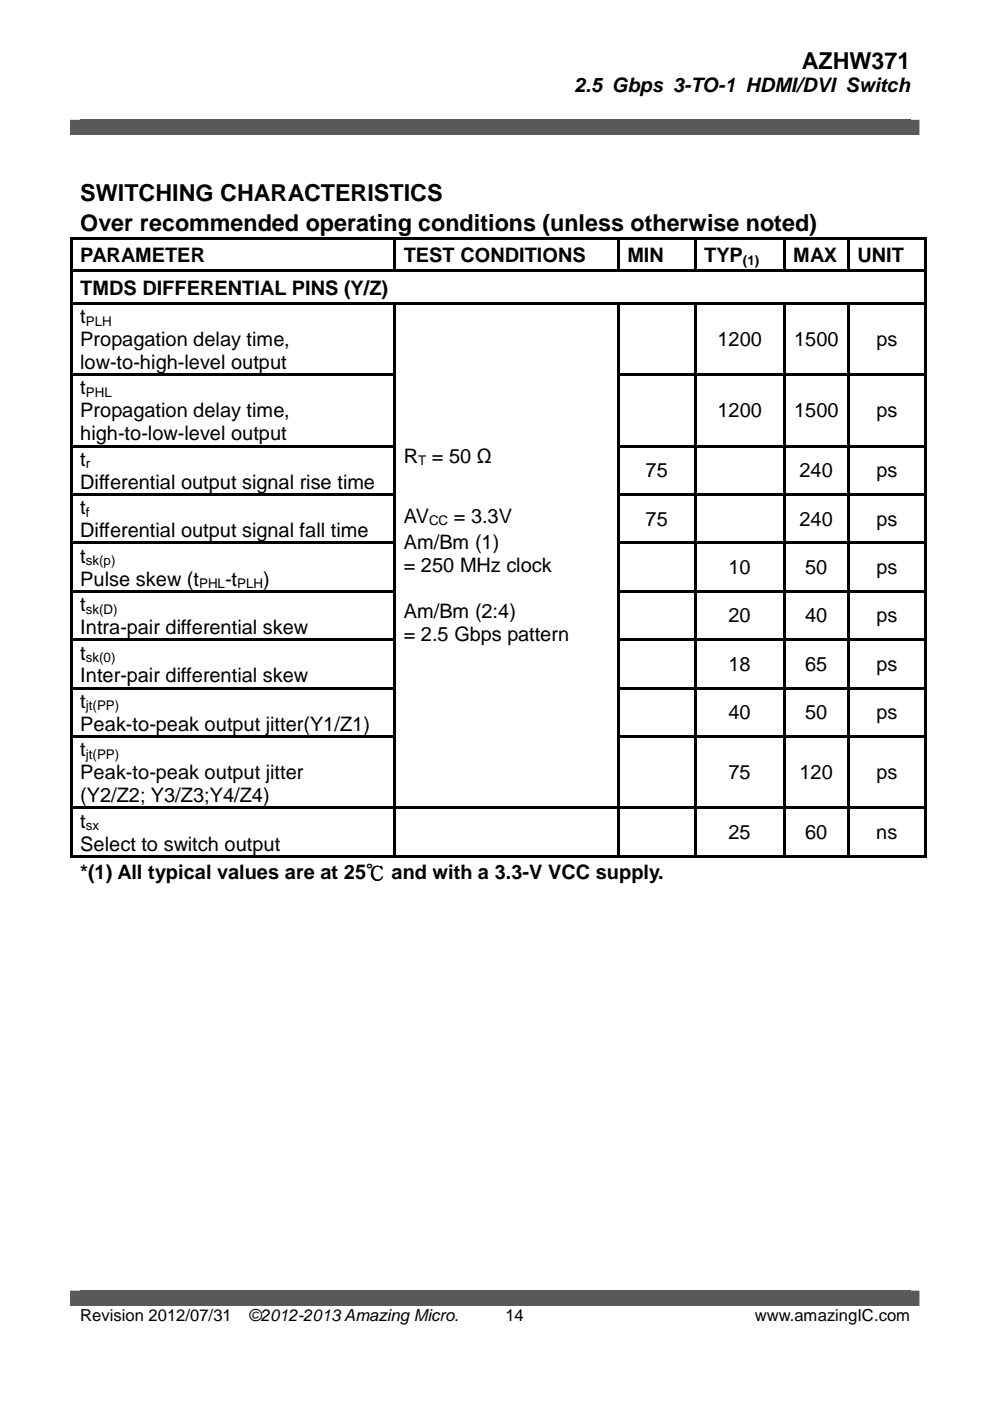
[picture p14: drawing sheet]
<svg xmlns="http://www.w3.org/2000/svg" width="210mm" height="297mm" viewBox="0 0 210 297" stroke-linecap="round" stroke-linejoin="round" font-family="sans-serif">
<defs><g id="words">
<g font-size="5">
<text x="170" y="14.6">AZHW371</text>
<text x="17" y="42.6">SWITCHING CHARACTERISTICS</text>
<text x="17" y="48.9">Over recommended operating conditions (unless otherwise noted)</text>
</g>
<g font-size="4.2">
<text x="121.8" y="19.6">2.5 Gbps 3-TO-1 HDMI/DVI Switch</text>
<text x="17" y="55.6">PARAMETER</text>
<text x="85.6" y="55.6">TEST CONDITIONS</text>
<text x="133" y="55.6">MIN</text>
<text x="149.3" y="55.6">TYP</text>
<text x="168.1" y="55.6">MAX</text>
<text x="181.8" y="55.6">UNIT</text>
<text x="17" y="62.4">TMDS DIFFERENTIAL PINS (Y/Z)</text>
<text x="17" y="68.5">t</text>
<text x="17" y="73.4">Propagation delay time,</text>
<text x="152.1" y="73.3">1200</text>
<text x="168.4" y="73.3">1500</text>
<text x="185.8" y="73.3">ps</text>
<text x="17" y="78.2">low-to-high-level output</text>
<text x="17" y="83.6">t</text>
<text x="17" y="88.5">Propagation delay time,</text>
<text x="152.1" y="88.4">1200</text>
<text x="168.4" y="88.4">1500</text>
<text x="185.8" y="88.4">ps</text>
<text x="17" y="93.3">high-to-low-level output</text>
<text x="17" y="98.8">t</text>
<text x="85.6" y="98.1">R = 50 Ω</text>
<text x="136.9" y="101.2">75</text>
<text x="169.5" y="101.2">240</text>
<text x="185.8" y="101.2">ps</text>
<text x="17" y="103.6">Differential output signal rise time</text>
<text x="17" y="109">t</text>
<text x="17" y="113.9">Differential output signal fall time</text>
<text x="85.6" y="110.8">AV</text>
<text x="96.2" y="110.8">= 3.3V</text>
<text x="136.9" y="111.4">75</text>
<text x="169.5" y="111.4">240</text>
<text x="185.8" y="111.4">ps</text>
<text x="17" y="119.3">t</text>
<text x="85.6" y="116.4">Am/Bm (1)</text>
<text x="17" y="124.2">Pulse skew (t</text>
<text x="47.7" y="124.2">-t</text>
<text x="55.8" y="124.2">)</text>
<text x="85.6" y="121.2">= 250 MHz clock</text>
<text x="154.4" y="121.7">10</text>
<text x="170.7" y="121.7">50</text>
<text x="185.8" y="121.7">ps</text>
<text x="17" y="129.5">t</text>
<text x="85.6" y="131">Am/Bm (2:4)</text>
<text x="154.4" y="132">20</text>
<text x="170.7" y="132">40</text>
<text x="185.8" y="132">ps</text>
<text x="17" y="134.4">Intra-pair differential skew</text>
<text x="85.6" y="135.8">= 2.5 Gbps pattern</text>
<text x="17" y="139.8">t</text>
<text x="154.4" y="142.2">18</text>
<text x="170.7" y="142.2">65</text>
<text x="185.8" y="142.2">ps</text>
<text x="17" y="144.7">Inter-pair differential skew</text>
<text x="17" y="150.1">t</text>
<text x="17" y="154.9">Peak-to-peak output jitter(Y1/Z1)</text>
<text x="154.4" y="152.5">40</text>
<text x="170.7" y="152.5">50</text>
<text x="185.8" y="152.5">ps</text>
<text x="17" y="160.4">t</text>
<text x="17" y="165.2">Peak-to-peak output jitter</text>
<text x="154.4" y="165.2">75</text>
<text x="169.5" y="165.2">120</text>
<text x="185.8" y="165.2">ps</text>
<text x="17" y="170.1">(Y2/Z2; Y3/Z3;Y4/Z4)</text>
<text x="17" y="175.5">t</text>
<text x="154.4" y="177.9">25</text>
<text x="170.7" y="177.9">60</text>
<text x="185.8" y="177.9">ns</text>
<text x="17" y="180.3">Select to switch output</text>
<text x="17" y="186.3">*(1) All typical values are at 25℃ and with a 3.3-V VCC supply.</text>
</g>
<g font-size="3.5">
<text x="17" y="280.1">Revision 2012/07/31</text>
<text x="52.7" y="280.1">©2012-2013 Amazing Micro.</text>
<text x="107.1" y="280.2">14</text>
<text x="160.1" y="280.2">www.amazingIC.com</text>
</g>
<g font-size="2.8">
<text x="157.5" y="56.1">(1)</text>
<text x="18.2" y="69">PLH</text>
<text x="18.2" y="84.2">PHL</text>
<text x="18.2" y="99.3">r</text>
<text x="88.6" y="98.7">T</text>
<text x="18.2" y="109.6">f</text>
<text x="91" y="111.4">CC</text>
<text x="18.2" y="119.8">sk(p)</text>
<text x="42.2" y="124.7">PHL</text>
<text x="50.3" y="124.7">PLH</text>
<text x="18.2" y="130.1">sk(D)</text>
<text x="18.2" y="140.4">sk(0)</text>
<text x="18.2" y="150.6">jt(PP)</text>
<text x="18.2" y="160.9">jt(PP)</text>
<text x="18.2" y="176">sx</text>
</g>
</g></defs>
<g fill="#595959">
<path d="M14.9 25.4h180v3.3h-180z"/>
<path d="M17 25.4h176v3.3h-176z"/>
<path d="M14.9 273.6h180v3.3h-180z"/>
<path d="M17 273.6h176v3.3h-176z"/>
</g>
<g fill="#000">
<path d="M14.9 50.3h.5v.5h-.5zM14.9 50.8h.5v6.3h-.5zM14.9 57.1h.5v.6h-.5zM15.4 50.3h68v.5h-68zM15.4 57.1h68v.6h-68zM83.4 50.8h.5zM83.4 50.3h.5v.5h-.5zM83.4 50.8h.5v6.3h-.5zM83.4 57.1h.5v.6h-.5zM83.9 50.3h47v.5h-47zM83.9 57.1h47v.6h-47zM130.9 50.8h.5z"/>
<path d="M130.9 50.3h.5v.5h-.5zM130.9 50.8h.5v6.3h-.5zM130.9 57.1h.5v.6h-.5zM131.4 50.3h15.8v.5h-15.8zM131.4 57.1h15.8v.6h-15.8zM147.2 50.8h.5zM147.2 50.3h.5v.5h-.5zM147.2 50.8h.5v6.3h-.5zM147.2 57.1h.5v.6h-.5zM147.7 50.3h18.3v.5h-18.3zM147.7 57.1h18.3v.6h-18.3zM166 50.8h.5z"/>
<path d="M166 50.3h.5v.5h-.5zM166 50.8h.5v6.3h-.5zM166 57.1h.5v.6h-.5zM166.5 50.3h13.2v.5h-13.2zM166.5 57.1h13.2v.6h-13.2zM179.7 50.8h.5zM179.7 50.3h.5v.5h-.5zM179.7 50.8h.5v6.3h-.5zM179.7 57.1h.5v.6h-.5zM180.2 50.3h15.8v.5h-15.8zM180.2 57.1h15.8v.6h-15.8zM196 50.3h.5v.5h-.5z"/>
<path d="M196 50.8h.5v6.3h-.5zM196 57.1h.5v.6h-.5zM14.9 57.7h.5v6.4h-.5zM14.9 64.1h.5v.5h-.5zM14.9 64.6h.5v14.6h-.5zM14.9 79.2h.5v.5h-.5zM15.4 64.1h68v.5h-68zM15.4 79.2h68v.5h-68zM83.4 64.6h.5zM83.4 64.1h.5v.5h-.5zM83.4 64.6h.5v14.6h-.5zM83.4 79.2h.5v.5h-.5z"/>
<path d="M83.9 64.1h47v.5h-47zM130.9 64.6h.5zM130.9 64.1h.5v.5h-.5zM130.9 64.6h.5v14.6h-.5zM130.9 79.2h.5v.5h-.5zM131.4 64.1h15.8v.5h-15.8zM131.4 79.2h15.8v.5h-15.8zM147.2 64.6h.5zM147.2 64.1h.5v.5h-.5zM147.2 64.6h.5v14.6h-.5zM147.2 79.2h.5v.5h-.5zM147.7 64.1h18.3v.5h-18.3z"/>
<path d="M147.7 79.2h18.3v.5h-18.3zM166 64.6h.5zM166 64.1h.5v.5h-.5zM166 64.6h.5v14.6h-.5zM166 79.2h.5v.5h-.5zM166.5 64.1h13.2v.5h-13.2zM166.5 79.2h13.2v.5h-13.2zM179.7 64.6h.5zM179.7 64.1h.5v.5h-.5zM179.7 64.6h.5v14.6h-.5zM179.7 79.2h.5v.5h-.5zM180.2 64.1h15.8v.5h-15.8z"/>
<path d="M180.2 79.2h15.8v.5h-15.8zM196 57.7h.5v6.4h-.5zM196 64.1h.5v.5h-.5zM196 64.6h.5v14.6h-.5zM196 79.2h.5v.5h-.5zM14.9 79.7h.5v14.6h-.5zM14.9 94.3h.5v.6h-.5zM15.4 94.3h68v.5h-68zM83.4 79.7h.5v14.6h-.5zM83.4 94.3h.5v.6h-.5zM130.9 79.7h.5v14.6h-.5zM130.9 94.3h.5v.6h-.5z"/>
<path d="M131.4 94.3h15.8v.5h-15.8zM147.2 79.7h.5v14.6h-.5zM147.2 94.3h.5v.6h-.5zM147.7 94.3h18.3v.5h-18.3zM166 79.7h.5v14.6h-.5zM166 94.3h.5v.6h-.5zM166.5 94.3h13.2v.5h-13.2zM179.7 79.7h.5v14.6h-.5zM179.7 94.3h.5v.6h-.5zM180.2 94.3h15.8v.5h-15.8zM196 79.7h.5v14.6h-.5zM196 94.3h.5v.6h-.5z"/>
<path d="M14.9 94.9h.5v9.7h-.5zM14.9 104.6h.5v.5h-.5zM14.9 105.1h.5v9.8h-.5zM14.9 114.9h.5v.5h-.5zM15.4 104.6h68v.5h-68zM15.4 114.9h68v.5h-68zM83.4 94.9h.5v9.7h-.5zM83.4 104.6h.5v.5h-.5zM83.4 105.1h.5v9.8h-.5zM83.4 114.9h.5v.5h-.5zM130.9 94.9h.5v9.7h-.5zM130.9 104.6h.5v.5h-.5z"/>
<path d="M130.9 105.1h.5v9.8h-.5zM130.9 114.9h.5v.5h-.5zM131.4 104.6h15.8v.5h-15.8zM131.4 114.9h15.8v.5h-15.8zM147.2 94.9h.5v9.7h-.5zM147.2 104.6h.5v.5h-.5zM147.2 105.1h.5v9.8h-.5zM147.2 114.9h.5v.5h-.5zM147.7 104.6h18.3v.5h-18.3zM147.7 114.9h18.3v.5h-18.3zM166 94.9h.5v9.7h-.5zM166 104.6h.5v.5h-.5z"/>
<path d="M166 105.1h.5v9.8h-.5zM166 114.9h.5v.5h-.5zM166.5 104.6h13.2v.5h-13.2zM166.5 114.9h13.2v.5h-13.2zM179.7 94.9h.5v9.7h-.5zM179.7 104.6h.5v.5h-.5zM179.7 105.1h.5v9.8h-.5zM179.7 114.9h.5v.5h-.5zM180.2 104.6h15.8v.5h-15.8zM180.2 114.9h15.8v.5h-15.8zM196 94.9h.5v9.7h-.5zM196 104.6h.5v.5h-.5z"/>
<path d="M196 105.1h.5v9.8h-.5zM196 114.9h.5v.5h-.5zM14.9 115.4h.5v9.7h-.5zM14.9 125.1h.5v.5h-.5zM14.9 125.6h.5v9.8h-.5zM14.9 135.4h.5v.5h-.5zM15.4 125.1h68v.5h-68zM15.4 135.4h68v.5h-68zM83.4 115.4h.5v9.7h-.5zM83.4 125.1h.5v.5h-.5zM83.4 125.6h.5v9.8h-.5zM83.4 135.4h.5v.5h-.5z"/>
<path d="M130.9 115.4h.5v9.7h-.5zM130.9 125.1h.5v.5h-.5zM130.9 125.6h.5v9.8h-.5zM130.9 135.4h.5v.5h-.5zM131.4 125.1h15.8v.5h-15.8zM131.4 135.4h15.8v.5h-15.8zM147.2 115.4h.5v9.7h-.5zM147.2 125.1h.5v.5h-.5zM147.2 125.6h.5v9.8h-.5zM147.2 135.4h.5v.5h-.5zM147.7 125.1h18.3v.5h-18.3zM147.7 135.4h18.3v.5h-18.3z"/>
<path d="M166 115.4h.5v9.7h-.5zM166 125.1h.5v.5h-.5zM166 125.6h.5v9.8h-.5zM166 135.4h.5v.5h-.5zM166.5 125.1h13.2v.5h-13.2zM166.5 135.4h13.2v.5h-13.2zM179.7 115.4h.5v9.7h-.5zM179.7 125.1h.5v.5h-.5zM179.7 125.6h.5v9.8h-.5zM179.7 135.4h.5v.5h-.5zM180.2 125.1h15.8v.5h-15.8zM180.2 135.4h15.8v.5h-15.8z"/>
<path d="M196 115.4h.5v9.7h-.5zM196 125.1h.5v.5h-.5zM196 125.6h.5v9.8h-.5zM196 135.4h.5v.5h-.5zM14.9 135.9h.5v9.7h-.5zM14.9 145.6h.5v.6h-.5zM14.9 146.2h.5v9.7h-.5zM14.9 155.9h.5v.6h-.5zM15.4 145.6h68v.5h-68zM15.4 155.9h68v.5h-68zM83.4 135.9h.5v9.7h-.5zM83.4 145.6h.5v.6h-.5z"/>
<path d="M83.4 146.2h.5v9.7h-.5zM83.4 155.9h.5v.6h-.5zM130.9 135.9h.5v9.7h-.5zM130.9 145.6h.5v.6h-.5zM130.9 146.2h.5v9.7h-.5zM130.9 155.9h.5v.6h-.5zM131.4 145.6h15.8v.5h-15.8zM131.4 155.9h15.8v.5h-15.8zM147.2 135.9h.5v9.7h-.5zM147.2 145.6h.5v.6h-.5zM147.2 146.2h.5v9.7h-.5zM147.2 155.9h.5v.6h-.5z"/>
<path d="M147.7 145.6h18.3v.5h-18.3zM147.7 155.9h18.3v.5h-18.3zM166 135.9h.5v9.7h-.5zM166 145.6h.5v.6h-.5zM166 146.2h.5v9.7h-.5zM166 155.9h.5v.6h-.5zM166.5 145.6h13.2v.5h-13.2zM166.5 155.9h13.2v.5h-13.2zM179.7 135.9h.5v9.7h-.5zM179.7 145.6h.5v.6h-.5zM179.7 146.2h.5v9.7h-.5zM179.7 155.9h.5v.6h-.5z"/>
<path d="M180.2 145.6h15.8v.5h-15.8zM180.2 155.9h15.8v.5h-15.8zM196 135.9h.5v9.7h-.5zM196 145.6h.5v.6h-.5zM196 146.2h.5v9.7h-.5zM196 155.9h.5v.6h-.5zM14.9 156.5h.5v14.5h-.5zM14.9 171h.5v.6h-.5zM15.4 171h68v.5h-68zM83.4 156.5h.5v14.5h-.5zM83.4 171h.5v.6h-.5zM83.9 171h47v.5h-47z"/>
<path d="M130.9 156.5h.5v14.5h-.5zM130.9 171h.5v.6h-.5zM131.4 171h15.8v.5h-15.8zM147.2 156.5h.5v14.5h-.5zM147.2 171h.5v.6h-.5zM147.7 171h18.3v.5h-18.3zM166 156.5h.5v14.5h-.5zM166 171h.5v.6h-.5zM166.5 171h13.2v.5h-13.2zM179.7 156.5h.5v14.5h-.5zM179.7 171h.5v.6h-.5zM180.2 171h15.8v.5h-15.8z"/>
<path d="M196 156.5h.5v14.5h-.5zM196 171h.5v.6h-.5zM14.9 171.6h.5v9.7h-.5zM14.9 181.3h.5v.5h-.5zM15.4 181.3h68v.5h-68zM83.4 171.6h.5v9.7h-.5zM83.4 181.3h.5v.5h-.5zM83.9 181.3h47v.5h-47zM130.9 171.6h.5v9.7h-.5zM130.9 181.3h.5v.5h-.5zM131.4 181.3h15.8v.5h-15.8zM147.2 171.6h.5v9.7h-.5z"/>
<path d="M147.2 181.3h.5v.5h-.5zM147.7 181.3h18.3v.5h-18.3zM166 171.6h.5v9.7h-.5zM166 181.3h.5v.5h-.5zM166.5 181.3h13.2v.5h-13.2zM179.7 171.6h.5v9.7h-.5zM179.7 181.3h.5v.5h-.5zM180.2 181.3h15.8v.5h-15.8zM196 171.6h.5v9.7h-.5zM196 181.3h.5v.5h-.5z"/>
</g>
<use href="#words"/>
</svg>
